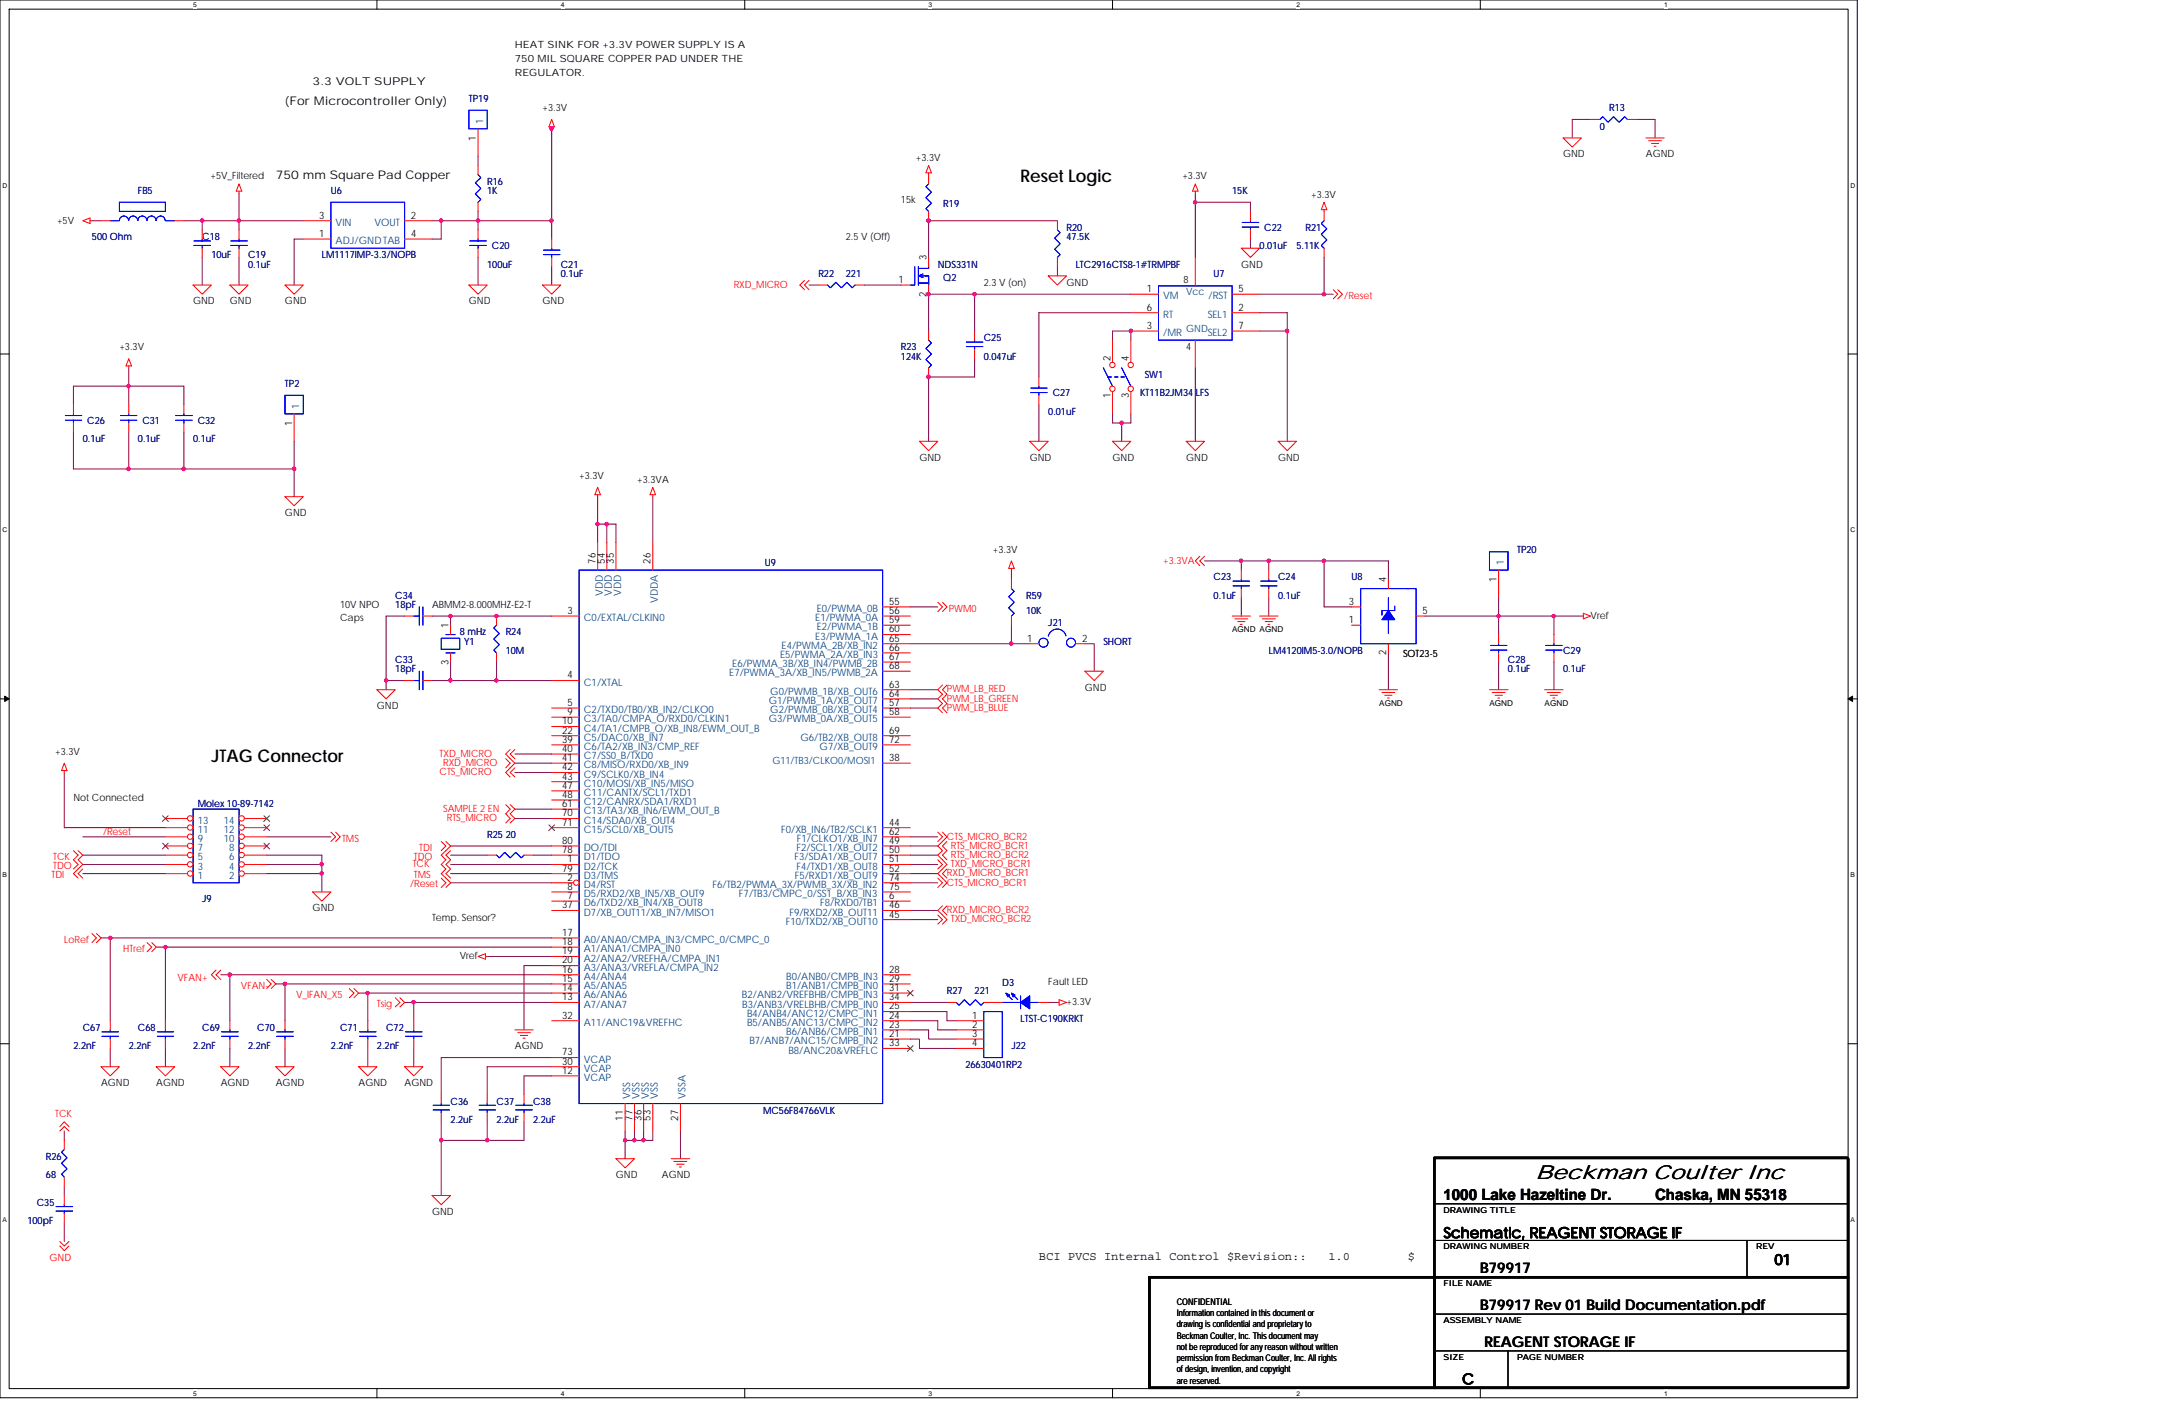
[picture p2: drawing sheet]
<svg xmlns="http://www.w3.org/2000/svg" width="432mm" height="279mm" viewBox="0 0 432 279" stroke-linecap="round" stroke-linejoin="round" font-family="sans-serif">
<defs><g id="words">
<text font-size="4.1" x="305.4" y="234.4">Beckman Coulter Inc</text>
<g font-size="3.5">
<text x="203" y="36.3">Reset Logic</text>
<text x="42" y="151.5">JTAG Connector</text>
</g>
<g font-size="3.1">
<text x="287.1" y="238.6">1000 Lake Hazeltine Dr.</text>
<text x="329.2" y="238.6">Chaska, MN 55318</text>
</g>
<g font-size="2.9">
<text x="287.1" y="246.2">Schematic, REAGENT STORAGE IF</text>
<text x="352.9" y="251.5">01</text>
<text x="294.4" y="253.2">B79917</text>
<text x="294.4" y="260.6">B79917 Rev 01 Build Documentation.pdf</text>
<text x="295.3" y="267.8">REAGENT STORAGE IF</text>
<text x="290.8" y="275.3">C</text>
</g>
<g font-size="2.4">
<text x="56.7" y="20.9">(For Microcontroller Only)</text>
<text x="54.9" y="35.5">750 mm Square Pad Copper</text>
<text x="206.6" y="250.6">BCI PVCS Internal Control $Revision::</text>
<text x="264.2" y="250.6">1.0</text>
<text x="280" y="250.6">$</text>
</g>
<text font-size="2.2" x="62.2" y="17">3.3 VOLT SUPPLY</text>
<g font-size="2">
<text x="102.4" y="9.5">HEAT SINK FOR +3.3V POWER SUPPLY IS A</text>
<text x="102.4" y="12.4">750 MIL SQUARE COPPER PAD UNDER THE</text>
<text x="102.4" y="15.2">REGULATOR.</text>
<text x="107.9" y="22.1">+3.3V</text>
<text x="94.7" y="27.9" transform="rotate(-90 94.7 27.9)">1</text>
<text x="41.9" y="35.7">+5V_Filtered</text>
<text x="182.2" y="32">+3.3V</text>
<text x="235.2" y="35.7">+3.3V</text>
<text x="310.9" y="31.3">GND</text>
<text x="327.4" y="31.3">AGND</text>
<text x="179.2" y="40.4">15k</text>
<text x="260.8" y="39.3">+3.3V</text>
<text x="11.3" y="44.4">+5V</text>
<text x="63.5" y="47.1">1</text>
<text x="63.5" y="43.5">3</text>
<text x="81.7" y="43.5">2</text>
<text x="81.7" y="47.1">4</text>
<text x="168.2" y="47.8">2.5 V (Off)</text>
<text x="184.3" y="51.8" transform="rotate(-90 184.3 51.8)">3</text>
<text x="246.9" y="53.2">GND</text>
<text x="178.7" y="56.3">1</text>
<text x="184.3" y="59" transform="rotate(-90 184.3 59)">2</text>
<text x="195.7" y="56.9">2.3 V (on)</text>
<text x="212.1" y="56.9">GND</text>
<text x="228.1" y="58.1">1</text>
<text x="235.4" y="56.3">8</text>
<text x="246.3" y="58.1">5</text>
<text x="38.4" y="60.5">GND</text>
<text x="45.7" y="60.5">GND</text>
<text x="56.7" y="60.5">GND</text>
<text x="93.3" y="60.5">GND</text>
<text x="107.9" y="60.5">GND</text>
<text x="228.1" y="65.4">3</text>
<text x="228.1" y="61.8">6</text>
<text x="246.3" y="65.4">7</text>
<text x="246.3" y="61.8">2</text>
<text x="23.7" y="69.7">+3.3V</text>
<text x="220.9" y="71.9" transform="rotate(-90 220.9 71.9)">2</text>
<text x="224.5" y="71.9" transform="rotate(-90 224.5 71.9)">4</text>
<text x="235.9" y="69.7">4</text>
<text x="220.9" y="79.1" transform="rotate(-90 220.9 79.1)">1</text>
<text x="224.5" y="79.1" transform="rotate(-90 224.5 79.1)">3</text>
<text x="58.1" y="84.6" transform="rotate(-90 58.1 84.6)">1</text>
<text x="115.2" y="95.3">+3.3V</text>
<text x="182.9" y="91.7">GND</text>
<text x="204.8" y="91.7">GND</text>
<text x="221.3" y="91.7">GND</text>
<text x="235.9" y="91.7">GND</text>
<text x="254.2" y="91.7">GND</text>
<text x="126.7" y="96">+3.3VA</text>
<text x="56.7" y="102.6">GND</text>
<text x="118.4" y="112.1" transform="rotate(-90 118.4 112.1)">76</text>
<text x="120.3" y="112.1" transform="rotate(-90 120.3 112.1)">54</text>
<text x="122.1" y="112.1" transform="rotate(-90 122.1 112.1)">35</text>
<text x="129.4" y="112.1" transform="rotate(-90 129.4 112.1)">26</text>
<text x="197.5" y="109.9">+3.3V</text>
<text x="275.7" y="115.8" transform="rotate(-90 275.7 115.8)">4</text>
<text x="297.6" y="115.7" transform="rotate(-90 297.6 115.7)">1</text>
<text x="67.6" y="120.9">10V NPO</text>
<text x="67.6" y="123.4">Caps</text>
<text x="85.9" y="120.9">ABMM2-8.000MHZ-E2-T</text>
<text x="89.2" y="124.9" transform="rotate(-90 89.2 124.9)">1</text>
<text x="112.9" y="122.1">3</text>
<text x="176.8" y="123.9">59</text>
<text x="176.8" y="120.3">55</text>
<text x="176.8" y="125.8">60</text>
<text x="176.8" y="122.1">56</text>
<text x="268.3" y="123.9">1</text>
<text x="268.3" y="120.3">3</text>
<text x="282.9" y="122.1">5</text>
<text x="316.4" y="123.1">Vref</text>
<text x="176.8" y="131.2">67</text>
<text x="176.8" y="127.6">65</text>
<text x="176.8" y="129.4">66</text>
<text x="204.3" y="127.6">1</text>
<text x="215.2" y="127.6">2</text>
<text x="275.7" y="130.3" transform="rotate(-90 275.7 130.3)">2</text>
<text x="279.1" y="130.6">SOT23-5</text>
<text x="89.2" y="132.2" transform="rotate(-90 89.2 132.2)">3</text>
<text x="112.9" y="134.9">4</text>
<text x="176.8" y="136.7">63</text>
<text x="176.8" y="133.1">68</text>
<text x="215.8" y="137.4">GND</text>
<text x="75" y="141">GND</text>
<text x="112.9" y="142.2">9</text>
<text x="112.9" y="140.4">5</text>
<text x="176.8" y="142.2">58</text>
<text x="176.8" y="138.6">64</text>
<text x="176.8" y="140.4">57</text>
<text x="111.8" y="149.5">40</text>
<text x="111.8" y="144.1">10</text>
<text x="111.8" y="145.9">22</text>
<text x="111.8" y="147.7">39</text>
<text x="176.8" y="145.9">69</text>
<text x="176.8" y="147.7">72</text>
<text x="11" y="150.2">+3.3V</text>
<text x="111.8" y="151.3">41</text>
<text x="111.8" y="153.2">42</text>
<text x="111.8" y="155">43</text>
<text x="176.8" y="151.3">38</text>
<text x="14.6" y="159.3">Not Connected</text>
<text x="111.8" y="156.8">47</text>
<text x="111.8" y="158.7">48</text>
<text x="111.8" y="160.5">61</text>
<text x="111.8" y="167.8">80</text>
<text x="111.8" y="162.3">70</text>
<text x="111.8" y="164.2">71</text>
<text x="176.8" y="164.2">44</text>
<text x="176.8" y="166">62</text>
<text x="176.8" y="167.8">49</text>
<text x="111.8" y="169.6">78</text>
<text x="111.8" y="173.3">79</text>
<text x="112.9" y="171.5">1</text>
<text x="176.8" y="173.3">52</text>
<text x="176.8" y="169.6">50</text>
<text x="176.8" y="171.5">51</text>
<text x="112.9" y="175.1">2</text>
<text x="112.9" y="178.8">7</text>
<text x="112.9" y="177">8</text>
<text x="176.8" y="177">75</text>
<text x="176.8" y="175.1">74</text>
<text x="176.8" y="178.8">6</text>
<text x="62.2" y="181.2">GND</text>
<text x="85.9" y="183.1">Temp. Sensor?</text>
<text x="111.8" y="180.6">37</text>
<text x="176.8" y="182.5">45</text>
<text x="176.8" y="180.6">46</text>
<text x="91.4" y="190.8">Vref</text>
<text x="111.8" y="186.1">17</text>
<text x="111.8" y="187.9">18</text>
<text x="111.8" y="189.8">19</text>
<text x="111.8" y="191.6">20</text>
<text x="111.8" y="193.4">16</text>
<text x="111.8" y="197.1">14</text>
<text x="111.8" y="195.2">15</text>
<text x="176.8" y="195.2">29</text>
<text x="176.8" y="193.4">28</text>
<text x="176.8" y="197.1">31</text>
<text x="208.5" y="195.9">Fault LED</text>
<text x="111.8" y="198.9">13</text>
<text x="111.8" y="202.6">32</text>
<text x="176.8" y="202.6">24</text>
<text x="176.8" y="200.7">25</text>
<text x="176.8" y="198.9">34</text>
<text x="193.3" y="202.6">1</text>
<text x="212.1" y="199.9">+3.3V</text>
<text x="102.4" y="208.7">AGND</text>
<text x="111.8" y="209.9">73</text>
<text x="176.8" y="206.2">21</text>
<text x="176.8" y="204.4">23</text>
<text x="176.8" y="208.1">33</text>
<text x="193.3" y="204.4">2</text>
<text x="193.3" y="206.2">3</text>
<text x="193.3" y="208.1">4</text>
<text x="20.1" y="216">AGND</text>
<text x="31.1" y="216">AGND</text>
<text x="43.9" y="216">AGND</text>
<text x="54.9" y="216">AGND</text>
<text x="71.3" y="216">AGND</text>
<text x="80.5" y="216">AGND</text>
<text x="111.8" y="211.7">30</text>
<text x="111.8" y="213.5">12</text>
<text x="123.9" y="222.8" transform="rotate(-90 123.9 222.8)">11</text>
<text x="125.8" y="222.8" transform="rotate(-90 125.8 222.8)">77</text>
<text x="127.6" y="222.8" transform="rotate(-90 127.6 222.8)">36</text>
<text x="129.4" y="222.8" transform="rotate(-90 129.4 222.8)">53</text>
<text x="134.9" y="222.8" transform="rotate(-90 134.9 222.8)">27</text>
<text x="122.5" y="234.3">GND</text>
<text x="131.7" y="234.3">AGND</text>
<text x="85.9" y="241.6">GND</text>
</g>
<g font-size="2" fill="#000080">
<text x="93.3" y="20.3">TP19</text>
<text x="320" y="22.1">R13</text>
<text x="318.2" y="25.8">0</text>
<text x="27.4" y="38.6">FB5</text>
<text x="65.8" y="38.6">U6</text>
<text x="96.9" y="36.8">R16</text>
<text x="96.9" y="38.6">1K</text>
<text x="187.6" y="41.1">R19</text>
<text x="245.1" y="38.6">15K</text>
<text x="18.3" y="47.8">500 Ohm</text>
<text x="40.2" y="47.8">C18</text>
<text x="212.1" y="45.9">R20</text>
<text x="212.1" y="47.8">47.5K</text>
<text x="251.5" y="45.9">C22</text>
<text x="259.7" y="45.9">R21</text>
<text x="42" y="51.4">10uF</text>
<text x="49.4" y="51.4">C19</text>
<text x="49.4" y="53.2">0.1uF</text>
<text x="64" y="51.4">LM1117IMP-3.3/NOPB</text>
<text x="96.9" y="53.2">100uF</text>
<text x="97.8" y="49.6">C20</text>
<text x="111.5" y="53.2">C21</text>
<text x="186.5" y="53.2">NDS331N</text>
<text x="214" y="53.2">LTC2916CTS8-1#TRMPBF</text>
<text x="250.5" y="49.6">0.01uF</text>
<text x="257.9" y="49.6">5.11K</text>
<text x="111.5" y="55.1">0.1uF</text>
<text x="162.8" y="55.1">R22</text>
<text x="168.2" y="55.1">221</text>
<text x="187.6" y="55.8">Q2</text>
<text x="241.4" y="55.1">U7</text>
<text x="179.2" y="69.7">R23</text>
<text x="179.2" y="71.5">124K</text>
<text x="195.7" y="67.9">C25</text>
<text x="195.7" y="71.5">0.047uF</text>
<text x="56.7" y="77">TP2</text>
<text x="227.7" y="75.2">SW1</text>
<text x="208.5" y="82.5">0.01uF</text>
<text x="209.4" y="78.8">C27</text>
<text x="226.8" y="78.8">KT11B2JM34 LFS</text>
<text x="16.5" y="88">0.1uF</text>
<text x="17.4" y="84.3">C26</text>
<text x="27.4" y="88">0.1uF</text>
<text x="28.3" y="84.3">C31</text>
<text x="38.4" y="88">0.1uF</text>
<text x="39.3" y="84.3">C32</text>
<text x="152.1" y="112.5">U9</text>
<text x="301.8" y="109.9">TP20</text>
<text x="78.6" y="119.1">C34</text>
<text x="204.1" y="119.1">R59</text>
<text x="241.4" y="115.4">C23</text>
<text x="241.4" y="119.1">0.1uF</text>
<text x="254.2" y="115.4">C24</text>
<text x="254.2" y="119.1">0.1uF</text>
<text x="268.8" y="115.4">U8</text>
<text x="78.6" y="120.9">18pF</text>
<text x="204.1" y="122">10K</text>
<text x="208.5" y="124.5">J21</text>
<text x="78.6" y="131.9">C33</text>
<text x="91.4" y="126.4">8 mHz</text>
<text x="92.3" y="128.2">Y1</text>
<text x="100.6" y="126.4">R24</text>
<text x="100.6" y="130">10M</text>
<text x="219.5" y="128.2">SHORT</text>
<text x="252.3" y="130">LM4120IM5-3.0/NOPB</text>
<text x="299.9" y="131.9">C28</text>
<text x="310.9" y="130">C29</text>
<text x="78.6" y="133.7">18pF</text>
<text x="299.9" y="133.7">0.1uF</text>
<text x="310.9" y="133.7">0.1uF</text>
<text x="39.3" y="160.6">Molex 10-89-7142</text>
<text x="96.9" y="166.6">R25 20</text>
<text x="40.2" y="179.4">J9</text>
<text x="188.3" y="197.7">R27</text>
<text x="193.8" y="197.7">221</text>
<text x="199.3" y="196">D3</text>
<text x="203" y="203.2">LTST-C190KRKT</text>
<text x="14.6" y="208.7">2.2nF</text>
<text x="16.5" y="205">C67</text>
<text x="25.6" y="208.7">2.2nF</text>
<text x="27.4" y="205">C68</text>
<text x="38.4" y="208.7">2.2nF</text>
<text x="40.2" y="205">C69</text>
<text x="49.4" y="208.7">2.2nF</text>
<text x="51.2" y="205">C70</text>
<text x="65.8" y="208.7">2.2nF</text>
<text x="67.6" y="205">C71</text>
<text x="75" y="208.7">2.2nF</text>
<text x="76.8" y="205">C72</text>
<text x="201.2" y="208.7">J22</text>
<text x="192" y="212.3">26630401RP2</text>
<text x="89.6" y="219.7">C36</text>
<text x="98.8" y="219.7">C37</text>
<text x="106" y="219.7">C38</text>
<text x="151.8" y="221.5">MC56F84766VLK</text>
<text x="89.6" y="223.3">2.2uF</text>
<text x="98.8" y="223.3">2.2uF</text>
<text x="106" y="223.3">2.2uF</text>
<text x="9.1" y="230.6">R26</text>
<text x="7.3" y="239.8">C35</text>
<text x="9.1" y="234.3">68</text>
<text x="5.5" y="243.4">100pF</text>
</g>
<g font-size="2" fill="#004080">
<text x="96.1" y="24.7" transform="rotate(-90 96.1 24.7)">1</text>
<text x="66.8" y="44.9">VIN</text>
<text x="74.5" y="44.9">VOUT</text>
<text x="66.8" y="48.6">ADJ/GND TAB</text>
<text x="231.4" y="59.5">VM</text>
<text x="235.9" y="58.7">Vcc</text>
<text x="240.4" y="59.5">/RST</text>
<text x="231.4" y="63.2">RT</text>
<text x="240.2" y="63.2">SEL1</text>
<text x="231.4" y="66.8">/MR</text>
<text x="235.9" y="66">GND</text>
<text x="240.2" y="66.8">SEL2</text>
<text x="59.5" y="81.4" transform="rotate(-90 59.5 81.4)">1</text>
<text x="299.1" y="112.4" transform="rotate(-90 299.1 112.4)">1</text>
<text x="119.9" y="118.5" transform="rotate(-90 119.9 118.5)">VDD</text>
<text x="121.7" y="118.5" transform="rotate(-90 121.7 118.5)">VDD</text>
<text x="123.5" y="118.5" transform="rotate(-90 123.5 118.5)">VDD</text>
<text x="130.9" y="120" transform="rotate(-90 130.9 120)">VDDA</text>
<text x="116.1" y="123.5">C0/EXTAL/CLKIN0</text>
<text x="162.1" y="123.5">E1/PWMA_0A</text>
<text x="162.4" y="125.3">E2/PWMA_1B</text>
<text x="162.4" y="121.7">E0/PWMA_0B</text>
<text x="155.2" y="130.9">E5/PWMA_2A/XB_IN3</text>
<text x="155.4" y="129">E4/PWMA_2B/XB_IN2</text>
<text x="162.1" y="127.2">E3/PWMA_1A</text>
<text x="116.1" y="136.4">C1/XTAL</text>
<text x="145" y="134.5">E7/PWMA_3A/XB_IN5/PWMB_2A</text>
<text x="145.6" y="132.7">E6/PWMA_3B/XB_IN4/PWMB_2B</text>
<text x="116.1" y="143.6">C3/TA0/CMPA_O/RXD0/CLKIN1</text>
<text x="116.1" y="141.8">C2/TXD0/TB0/XB_IN2/CLKO0</text>
<text x="152.9" y="143.6">G3/PWMB_0A/XB_OUT5</text>
<text x="152.9" y="140">G1/PWMB_1A/XB_OUT7</text>
<text x="153.2" y="141.8">G2/PWMB_0B/XB_OUT4</text>
<text x="153.2" y="138.2">G0/PWMB_1B/XB_OUT6</text>
<text x="116.1" y="145.5">C4/TA1/CMPB_O/XB_IN8/EWM_OUT_B</text>
<text x="116.1" y="147.3">C5/DAC0/XB_IN7</text>
<text x="116.1" y="149.1">C6/TA2/XB_IN3/CMP_REF</text>
<text x="159.2" y="147.3">G6/TB2/XB_OUT8</text>
<text x="163" y="149.1">G7/XB_OUT9</text>
<text x="116.1" y="151">C7/SS0_B/TXD0</text>
<text x="116.1" y="152.8">C8/MISO/RXD0/XB_IN9</text>
<text x="116.1" y="154.6">C9/SCLK0/XB_IN4</text>
<text x="153.6" y="152">G11/TB3/CLKO0/MOSI1</text>
<text x="116.1" y="156.5">C10/MOSI/XB_IN5/MISO</text>
<text x="116.1" y="158.3">C11/CANTX/SCL1/TXD1</text>
<text x="116.1" y="160.1">C12/CANRX/SDA1/RXD1</text>
<text x="116.1" y="161.9">C13/TA3/XB_IN6/EWM_OUT_B</text>
<text x="39.3" y="167.4">9</text>
<text x="39.3" y="165.6">11</text>
<text x="39.3" y="163.8">13</text>
<text x="44.5" y="167.4">10</text>
<text x="44.5" y="165.6">12</text>
<text x="44.5" y="163.8">14</text>
<text x="116.1" y="163.8">C14/SDA0/XB_OUT4</text>
<text x="116.1" y="165.6">C15/SCL0/XB_OUT5</text>
<text x="155.4" y="165.6">F0/XB_IN6/TB2/SCLK1</text>
<text x="158.5" y="167.4">F1/CLKO1/XB_IN7</text>
<text x="39.3" y="172.9">3</text>
<text x="39.3" y="171.1">5</text>
<text x="39.3" y="169.2">7</text>
<text x="45.6" y="172.9">4</text>
<text x="45.6" y="171.1">6</text>
<text x="45.6" y="169.2">8</text>
<text x="116.1" y="171.1">D1/TDO</text>
<text x="116.1" y="169.2">DO/TDI</text>
<text x="116.1" y="172.9">D2/TCK</text>
<text x="158" y="171.1">F3/SDA1/XB_OUT7</text>
<text x="158.4" y="169.2">F2/SCL1/XB_OUT2</text>
<text x="158.4" y="172.9">F4/TXD1/XB_OUT8</text>
<text x="39.3" y="174.8">1</text>
<text x="45.6" y="174.8">2</text>
<text x="116.1" y="174.8">D3/TMS</text>
<text x="116.1" y="176.6">D4/RST</text>
<text x="116.1" y="178.4">D5/RXD2/XB_IN5/XB_OUT9</text>
<text x="141.7" y="176.6">F6/TB2/PWMA_3X/PWMB_3X/XB_IN2</text>
<text x="147" y="178.4">F7/TB3/CMPC_0/SS1_B/XB_IN3</text>
<text x="158.1" y="174.8">F5/RXD1/XB_OUT9</text>
<text x="116.1" y="182.1">D7/XB_OUT11/XB_IN7/MISO1</text>
<text x="116.1" y="180.2">D6/TXD2/XB_IN4/XB_OUT8</text>
<text x="156.3" y="183.9">F10/TXD2/XB_OUT10</text>
<text x="157" y="182.1">F9/RXD2/XB_OUT11</text>
<text x="163.2" y="180.2">F8/RXD0/TB1</text>
<text x="116.1" y="187.5">A0/ANA0/CMPA_IN3/CMPC_0/CMPC_0</text>
<text x="116.1" y="189.4">A1/ANA1/CMPA_IN0</text>
<text x="116.1" y="191.2">A2/ANA2/VREFHA/CMPA_IN1</text>
<text x="116.1" y="194.9">A4/ANA4</text>
<text x="116.1" y="196.7">A5/ANA5</text>
<text x="116.1" y="193">A3/ANA3/VREFLA/CMPA_IN2</text>
<text x="156.4" y="196.7">B1/ANB1/CMPB_IN0</text>
<text x="156.4" y="194.9">B0/ANB0/CMPB_IN3</text>
<text x="116.1" y="198.5">A6/ANA6</text>
<text x="116.1" y="200.4">A7/ANA7</text>
<text x="147.6" y="198.5">B2/ANB2/VREFBHB/CMPB_IN3</text>
<text x="147.6" y="200.4">B3/ANB3/VRELBHB/CMPB_IN0</text>
<text x="148.6" y="202.2">B4/ANB4/ANC12/CMPC_IN1</text>
<text x="116.1" y="204">A11/ANC19&amp;VREFHC</text>
<text x="148.6" y="204">B5/ANB5/ANC13/CMPC_IN2</text>
<text x="149.1" y="207.6">B7/ANB7/ANC15/CMPB_IN2</text>
<text x="156.4" y="205.8">B6/ANB6/CMPB_IN1</text>
<text x="156.8" y="209.5">B8/ANC20&amp;VREFLC</text>
<text x="116.1" y="211.3">VCAP</text>
<text x="116.1" y="213.1">VCAP</text>
<text x="116.1" y="215">VCAP</text>
<text x="125.3" y="218.5" transform="rotate(-90 125.3 218.5)">VSS</text>
<text x="127.2" y="218.5" transform="rotate(-90 127.2 218.5)">VSS</text>
<text x="129" y="218.5" transform="rotate(-90 129 218.5)">VSS</text>
<text x="130.9" y="218.5" transform="rotate(-90 130.9 218.5)">VSS</text>
<text x="136.4" y="218.5" transform="rotate(-90 136.4 218.5)">VSSA</text>
</g>
<g font-size="2" fill="#f00">
<text x="145.9" y="57.2">RXD_MICRO</text>
<text x="267.4" y="59.4">/Reset</text>
<text x="231.4" y="112.1">+3.3VA</text>
<text x="188.7" y="121.6">PWM0</text>
<text x="188.3" y="137.7">PWM_LB_RED</text>
<text x="188.3" y="139.5">PWM_LB_GREEN</text>
<text x="188.3" y="141.4">PWM_LB_BLUE</text>
<text x="87.4" y="150.5">TXD_MICRO</text>
<text x="87.4" y="154.2">CTS_MICRO</text>
<text x="88.1" y="152.4">RXD_MICRO</text>
<text x="88.1" y="161.5">SAMPLE 2 EN</text>
<text x="20.5" y="166">/Reset</text>
<text x="68" y="167.3">TMS</text>
<text x="88.9" y="163.3">RTS_MICRO</text>
<text x="188.3" y="167">CTS_MICRO_BCR2</text>
<text x="10.6" y="172.8">TDO</text>
<text x="10.6" y="171">TCK</text>
<text x="82.1" y="172.5">TCK</text>
<text x="82.3" y="171">TDO</text>
<text x="83.4" y="169.2">TDI</text>
<text x="189.1" y="168.8">RTS_MICRO_BCR1</text>
<text x="189.1" y="172.5">TXD_MICRO_BCR1</text>
<text x="189.1" y="170.6">RTS_MICRO_BCR2</text>
<text x="10.2" y="174.7">TDI</text>
<text x="81.6" y="176.5">/Reset</text>
<text x="82.3" y="174.7">TMS</text>
<text x="188.3" y="174.3">RXD_MICRO_BCR1</text>
<text x="188.3" y="176.1">CTS_MICRO_BCR1</text>
<text x="188.3" y="181.6">RXD_MICRO_BCR2</text>
<text x="189.1" y="183.4">TXD_MICRO_BCR2</text>
<text x="12.8" y="187.5">LoRef</text>
<text x="24.5" y="189.3">HTref</text>
<text x="35.3" y="195.2">VFAN+</text>
<text x="47.9" y="196.6">VFAN-</text>
<text x="58.9" y="198.4">V_IFAN_X5</text>
<text x="75" y="200.3">Tsig</text>
<text x="11" y="222.2">TCK</text>
<text x="9.9" y="250.7">GND</text>
</g>
<g font-size="1.8">
<text x="234.1" y="259.5">CONFIDENTIAL</text>
<text x="234.1" y="261.7">Information contained in this document or</text>
<text x="234.1" y="263.9">drawing is confidential and proprietary to</text>
<text x="234.1" y="266.2">Beckman Coulter, Inc. This document may</text>
<text x="234.1" y="268.4">not be reproduced for any reason without written</text>
<text x="234.1" y="270.7">permission from Beckman Coulter, Inc. All rights</text>
<text x="234.1" y="272.9">of design, invention, and copyright</text>
<text x="234.1" y="275.2">are reserved.</text>
</g>
<g font-size="1.6">
<text x="245.1" y="125.8">AGND AGND</text>
<text x="274.3" y="140.4">AGND</text>
<text x="296.2" y="140.4">AGND</text>
<text x="307.2" y="140.4">AGND</text>
<text x="287.1" y="241.2">DRAWING TITLE</text>
<text x="287.1" y="248.5">DRAWING NUMBER</text>
<text x="349.3" y="248.5">REV</text>
<text x="287.1" y="255.8">FILE NAME</text>
<text x="287.1" y="263.1">ASSEMBLY NAME</text>
<text x="287.1" y="270.4">SIZE</text>
<text x="301.8" y="270.4">PAGE NUMBER</text>
</g>
<g font-size="1.3">
<text x="38.4" y="1.4">5</text>
<text x="111.5" y="1.4">4</text>
<text x="184.7" y="1.4">3</text>
<text x="257.9" y="1.4">2</text>
<text x="331" y="1.4">1</text>
<text x=".5" y="37.3">D</text>
<text x="368" y="37.3">D</text>
<text x=".5" y="105.9">C</text>
<text x="368" y="105.9">C</text>
<text x=".5" y="174.5">B</text>
<text x="368" y="174.5">B</text>
<text x=".5" y="243">A</text>
<text x="368" y="243">A</text>
<text x="38.4" y="277.5">5</text>
<text x="111.5" y="277.5">4</text>
<text x="184.7" y="277.5">3</text>
<text x="257.9" y="277.5">2</text>
<text x="331" y="277.5">1</text>
</g>
</g></defs>
<path d="M0 0h369.4v278h-369.4zM1.8 1.8h365.8v274.3h-365.8z" fill="none" stroke="#000" stroke-width=".2"/>
<g fill="#fff">
<path d="M38.4 .2h.7v1.5h-.7z"/>
<path d="M38.4 276.4h.7v1.4h-.7z"/>
</g>
<path d="M75 0v1.8M75 276.1v1.9" fill="none" stroke="#000" stroke-width=".2"/>
<g fill="#fff">
<path d="M111.5 .2h.8v1.5h-.8z"/>
<path d="M111.5 276.4h.8v1.4h-.8z"/>
</g>
<path d="M148.1 0v1.8M148.1 276.1v1.9" fill="none" stroke="#000" stroke-width=".2"/>
<g fill="#fff">
<path d="M184.7 .2h.7v1.5h-.7z"/>
<path d="M184.7 276.4h.7v1.4h-.7z"/>
</g>
<path d="M221.3 0v1.8M221.3 276.1v1.9" fill="none" stroke="#000" stroke-width=".2"/>
<g fill="#fff">
<path d="M257.9 .2h.7v1.5h-.7z"/>
<path d="M257.9 276.4h.7v1.4h-.7z"/>
</g>
<path d="M294.4 0v1.8M294.4 276.1v1.9" fill="none" stroke="#000" stroke-width=".2"/>
<g fill="#fff">
<path d="M331 .2h.7v1.5h-.7z"/>
<path d="M331 276.4h.7v1.4h-.7z"/>
<path d="M.5 36.1h.9v1.5h-.9z"/>
<path d="M368 36.1h1v1.5h-1z"/>
<path d="M.5 104.7h.9v1.5h-.9z"/>
<path d="M368 104.7h1v1.5h-1z"/>
</g>
<path d="M0 70.4h1.8M367.6 70.4h1.8" fill="none" stroke="#000" stroke-width=".2"/>
<g fill="#fff">
<path d="M.5 173.3h.8v1.5h-.8z"/>
<path d="M368 173.3h.9v1.5h-.9z"/>
</g>
<path d="M0 139h1.8M367.6 139h1.8" fill="none" stroke="#000" stroke-width=".2"/>
<path d="M.9 138.4l.9 .6-.9 .5zM367.6 139l.9-.6v1.1z" fill="#000" stroke="#000" stroke-width=".2"/>
<g fill="#fff">
<path d="M.5 241.9h.8v1.4h-.8z"/>
<path d="M368 241.9h.9v1.4h-.9z"/>
</g>
<path d="M0 207.6h1.8M367.6 207.6h1.8M285.3 239.4h82.3M285.3 246.7h82.3M347.5 246.7v7.3M285.3 261.3h82.3M285.3 268.6h82.3M299.9 268.6v7.4" fill="none" stroke="#000" stroke-width=".2"/>
<g fill="none" stroke="#800040" stroke-width=".2">
<path d="M47.5 38.4v5.5M95.1 31.1v1.8M109.7 25.6v18.3M237.7 38.4v1.8M316.4 23.7h-3.7v3.7M325.5 23.7h3.7v3.7M18.3 43.9h1.8M36.6 43.9h3.6M40.2 43.9v1.8M40.2 43.9h7.3M40.2 51.2v5.5M47.5 43.9v1.8"/>
<path d="M47.5 51.2v5.5M47.5 43.9h12.8M60.3 47.5h-1.8v9.2M85.9 43.9h1.9M87.8 43.9h21.9M87.8 43.9v3.6h-1.9M95.1 51.2v5.5M95.1 42v3.7M109.7 53v3.7M109.7 43.9v3.6M160.9 56.7h1.9M171.9 56.7h7.3"/>
<path d="M193.8 58.5h-9.1v7.3M193.8 58.5v7.3M193.8 58.5h31.1M210.3 43.9h-25.6v7.3M210.3 53v1.9M237.7 40.2v11M237.7 40.2h11v1.8M248.7 47.5v1.9M250.5 58.5h12.9M263.4 51.2v7.3M263.4 58.5h1.8M25.6 76.8v3.7"/>
<path d="M25.6 76.8h-11v3.7M25.6 73.2v3.6M25.6 76.8h11v3.7M193.8 71.3v3.7h-9.1v12.8M221.3 67.6v-1.8h3.6v1.8M224.9 62.2h-18.3v12.8M237.7 73.2v14.6M250.5 62.2h5.5v3.6M250.5 65.8h5.5M256 65.8v22M14.6 85.9v7.4h11M25.6 85.9v7.4h11"/>
<path d="M36.6 93.3h21.9M36.6 85.9v7.4M58.5 87.8v5.5M58.5 93.3v5.5M118.9 98.8v5.4M129.8 98.8v9.1M206.6 80.5v7.3M221.3 82.3v1.8h1.8M223.1 84.1v3.7M224.9 82.3v1.8h-1.8M118.9 104.2h1.8M118.9 104.2v3.7"/>
<path d="M120.7 104.2v3.7M120.7 104.2h1.8v3.7M201.2 113.4v1.8M239.6 111.5h7.3M246.9 111.5h5.4M246.9 111.5v1.9M246.9 118.9v3.6M252.3 111.5v1.9M252.3 118.9v3.6M252.3 111.5h11.1M263.4 111.5h12.7v3.7M263.4 111.5v9.2h5.4"/>
<path d="M298.1 118.9v3.6M76.8 135.3v1.9M76.8 135.3h3.7M80.5 122.5h-3.7v12.8M85.9 135.3h3.7M85.9 122.5h3.7M89.6 122.5h20.1M89.6 135.3h9.2M89.6 131.7v3.6M89.6 122.5v1.8M98.8 131.7v3.6M98.8 135.3h10.9"/>
<path d="M181.1 120.7h5.4M181.1 137.2h5.4M181.1 139h5.4M201.2 124.3v3.7h-20.1M201.2 128h3.6M215.8 128h1.8v5.5M276.1 129.8v7.4M283.5 122.5h14.6M298.1 131.7v5.5M298.1 122.5h11M298.1 122.5v3.7M309.1 122.5h5.4"/>
<path d="M309.1 122.5v3.7M309.1 131.7v5.5M12.8 153.6v11h20.1M102.4 153.6h7.3M102.4 149.9h7.3M102.4 151.8h7.3M181.1 140.8h5.4M16.5 171.9h16.4M16.5 173.7h16.4M16.5 170.1h16.4M16.5 166.4h16.4M53 170.1h11v3.6"/>
<path d="M53 171.9h11M53 173.7h11M53 166.4h12.8M64 173.7v3.7M89.6 170.1h7.3M89.6 175.6h20.1M89.6 171.9h20.1M89.6 173.7h20.1M89.6 168.2h20.1M102.4 162.8h7.3M102.4 160.9h7.3M106 170.1h3.7"/>
<path d="M181.1 175.6h5.4M181.1 166.4h5.4M181.1 168.2h5.4M181.1 170.1h5.4M181.1 171.9h5.4M181.1 173.7h5.4M20.1 186.5h1.8v16.5M21.9 186.5h87.8M31.1 188.3h1.8v14.7M32.9 188.3h76.8M43.9 193.8h1.8v9.2M45.7 193.8h64"/>
<path d="M54.9 195.7h1.8v7.3M56.7 195.7h53M71.3 197.5h1.9v5.5M73.2 197.5h36.5M80.5 199.3h1.8v3.7M82.3 199.3h27.4M96.9 190.2h12.8M109.7 192h-5.5v12.8M181.1 181.1h5.4M181.1 182.9h5.4M181.1 199.3h7.2M208.5 199.3h1.8"/>
<path d="M21.9 208.5v3.6M32.9 208.5v3.6M45.7 208.5v3.6M56.7 208.5v3.6M73.2 208.5v3.6M82.3 208.5v3.6M109.7 210.3h-21.9v7.3M109.7 214h-5.5v3.6M109.7 212.1h-12.8v5.5M181.1 201.2h7.2v1.8h1.9M181.1 203h5.4v1.8h3.7M181.1 204.8h3.6v1.8h5.5"/>
<path d="M181.1 206.6h1.8v1.9h7.3M12.8 224.9v1.9M12.8 235.9v1.8M87.8 226.8h9.1M87.8 223.1v3.7M87.8 226.8v10.9M96.9 223.1v3.7M104.2 223.1v3.7h-7.3M124.3 226.8h1.9M124.3 224.9v1.9M124.3 226.8v3.6M126.2 226.8h1.8"/>
<path d="M126.2 224.9v1.9M128 224.9v1.9M129.8 224.9v1.9h-1.8M135.3 224.9v5.5M12.8 243.2v3.7"/>
</g>
<g fill="#f0f" stroke="#f0f" stroke-width=".2">
<circle cx="109.7" cy="43.9" r=".34"/>
<circle cx="95.1" cy="43.9" r=".34"/>
<circle cx="309" cy="122.5" r=".34"/>
<circle cx="47.5" cy="43.9" r=".36"/>
<circle cx="40.2" cy="43.9" r=".34"/>
<circle cx="87.8" cy="43.9" r=".34"/>
<circle cx="246.8" cy="111.5" r=".35"/>
<circle cx="298.1" cy="122.5" r=".34"/>
<circle cx="263.3" cy="111.5" r=".35"/>
<circle cx="252.3" cy="111.5" r=".35"/>
<circle cx="109.7" cy="25.6" r=".34"/>
<circle cx="124.3" cy="226.7" r=".34"/>
<circle cx="120.7" cy="104.2" r=".36"/>
<circle cx="126.1" cy="226.7" r=".34"/>
<circle cx="128" cy="226.7" r=".34"/>
<circle cx="118.8" cy="104.2" r=".34"/>
<circle cx="76.8" cy="135.3" r=".34"/>
<circle cx="89.6" cy="122.5" r=".34"/>
<circle cx="98.7" cy="135.3" r=".34"/>
<circle cx="89.6" cy="135.3" r=".34"/>
<circle cx="98.7" cy="122.5" r=".34"/>
<circle cx="96.9" cy="226.7" r=".34"/>
<circle cx="87.8" cy="226.7" r=".34"/>
<circle cx="64" cy="171.9" r=".34"/>
<circle cx="64" cy="173.7" r=".34"/>
<circle cx="21.9" cy="186.5" r=".34"/>
<circle cx="32.9" cy="188.3" r=".34"/>
<circle cx="45.7" cy="193.8" r=".35"/>
<circle cx="56.7" cy="195.7" r=".36"/>
<circle cx="73.1" cy="197.5" r=".34"/>
<circle cx="82.2" cy="199.3" r=".34"/>
<circle cx="256" cy="65.8" r=".35"/>
<circle cx="193.8" cy="58.5" r=".36"/>
<circle cx="184.7" cy="43.9" r=".36"/>
<circle cx="224.9" cy="65.8" r=".35"/>
<circle cx="223.1" cy="84.1" r=".35"/>
<circle cx="184.7" cy="58.5" r=".36"/>
<circle cx="237.7" cy="40.2" r=".34"/>
<circle cx="263.3" cy="58.5" r=".34"/>
<circle cx="184.7" cy="74.9" r=".37"/>
<circle cx="25.6" cy="93.2" r=".35"/>
<circle cx="58.5" cy="93.2" r=".35"/>
<circle cx="36.5" cy="93.2" r=".35"/>
<circle cx="25.6" cy="76.8" r=".34"/>
<circle cx="201.1" cy="128" r=".34"/>
</g>
<g fill="none" stroke="#f00" stroke-width=".2">
<path d="M47.5 36.6l.6 1.4h-1.1zM47.5 38v.4M95.1 32.9v1.9M109.7 23.7l.6 1.5h-1.1zM109.7 25.2v.4M184.7 32.9l.6 1.5h-1.2zM184.7 34.4v.4M237.7 38v.4M237.7 36.6l.6 1.4h-1.1zM310.9 27.4h3.6l-1.8 1.9zM327.4 27.4h3.6M327.9 28h2.6"/>
<path d="M328.5 28.5h1.4M329 29.1h.4M16.5 43.9l1.4-.6v1.1zM17.9 43.9h.4M38.4 56.7h3.6l-1.8 1.8zM40.2 45.7v1.8M40.2 49.4v1.8M45.7 56.7h3.7l-1.9 1.8zM47.5 45.7v1.8M47.5 49.4v1.8M56.7 56.7h3.6l-1.8 1.8zM93.3 56.7h3.6l-1.8 1.8z"/>
<path d="M95.1 40.2v1.8M107.9 56.7h3.6l-1.8 1.8zM160 55.8l-.9 .9 .9 .9M160.9 55.8l-.9 .9 .9 .9M179.2 56.7h1.9M184.7 51.2v1.8M184.7 56.7v1.8M208.5 54.9h3.6l-1.8 1.8zM210.3 43.9v1.8M210.3 51.2v1.8M246.9 49.4h3.6l-1.8 1.8zM263.4 41.7v.3"/>
<path d="M263.4 40.2l.5 1.5h-1.1zM265.2 57.6l.9 .9-.9 .9M266.1 57.6l.9 .9-.9 .9M25.6 71.3l.6 1.5h-1.1zM25.6 72.8v.4M206.6 75v1.8M206.6 78.6v1.9M14.6 80.5v1.8M14.6 84.1v1.8M25.6 80.5v1.8M25.6 84.1v1.8M36.6 80.5v1.8"/>
<path d="M36.6 84.1v1.8M56.7 98.8h3.6l-1.8 1.8zM118.9 96.9l.5 1.5h-1.1zM118.9 98.4v.4M129.8 96.9l.6 1.5h-1.1zM129.8 98.4v.4M182.9 87.8h3.6l-1.8 1.8zM204.8 87.8h3.7l-1.9 1.8zM221.3 87.8h3.6l-1.8 1.8zM235.9 87.8h3.7l-1.9 1.8zM254.2 87.8h3.7l-1.9 1.8zM118.9 107.9v5.5"/>
<path d="M120.7 107.9v5.5M122.5 107.9v5.5M129.8 107.9v5.5M186.5 119.8l1 .9-1 .9M187.5 119.8l.8 .9-.8 .9M201.2 111.5l.5 1.5h-1.1zM201.2 113v.4M238.6 110.6l-.9 .9 .9 1M239.6 110.6l-1 .9 1 1M246.9 113.4v1.8M246.9 117.1v1.8M276.1 115.2v1.9"/>
<path d="M298.1 113.4v5.5M75 137.2h3.6l-1.8 1.8zM80.5 135.3h1.8M84.1 135.3h1.8M89.6 129.8v1.9M89.6 124.3v1.9M98.8 129.8v1.9M98.8 122.5v1.8M109.7 135.3h5.5M109.7 122.5h5.5M175.6 126.2h5.5M175.6 124.3h5.5"/>
<path d="M175.6 122.5h5.5M175.6 120.7h5.5M175.6 128h5.5M175.6 129.8h5.5M175.6 131.7h5.5M175.6 133.5h5.5M187.5 136.2l-1 1 1 .8-1 1 1 .9-1 .9 1 .9M188.3 136.2l-.8 1 .8 .8-.8 1 .8 .9-.8 .9 .8 .9M204.8 128h1.8M214 128h1.8M215.8 133.5h3.7l-1.9 1.8zM245.1 122.5h3.6"/>
<path d="M245.6 123.1h2.6M246.2 123.6h1.4M246.7 124.2h.4M250.5 122.5h3.7M251.1 123.1h2.6M251.6 123.6h1.5M252.2 124.2h.4M268.8 124.3h1.8M268.8 120.7h1.8M274.3 137.2h3.7M274.9 137.7h2.5M275.4 138.3h1.5"/>
<path d="M276 138.8h.3M276.1 128v1.8M281.6 122.5h1.9M296.2 137.2h3.7M296.8 137.7h2.6M297.3 138.3h1.5M297.9 138.8h.4M298.1 126.2v1.8M298.1 129.8v1.9M307.2 137.2h3.7M307.8 137.7h2.5M308.3 138.3h1.5"/>
<path d="M308.9 138.8h.3M314.5 122.5h.4M314.9 122l1.5 .5-1.5 .6zM12.8 151.8l.5 1.4h-1.1zM12.8 153.2v.4M100.6 150.9l.9 .9-.9 .9M101.5 149.1l-.9 .8 1.8 1.9-1.8 1.8 .9 .9M102.4 149.1l-.9 .8 .9 1M102.4 152.7l-.9 .9 .9 .9M109.7 142.6h5.5M109.7 149.9h5.5M109.7 151.8h5.5"/>
<path d="M109.7 153.6h5.5M109.7 155.4h5.5M109.7 144.5h5.5M109.7 140.8h5.5M109.7 146.3h5.5M109.7 148.1h5.5M14.6 169.2l.9 .9-.9 .9 .9 .9-.9 .9M15.5 169.2l1 .9-1 .9 1 .9-1.9 1.8 .9 .9M16.5 172.8l-1 .9 1 .9M62.2 177.4h3.6l-1.8 1.8zM65.8 165.5l1 .9-1 .9M66.8 165.5l.8 .9-.8 .9"/>
<path d="M87.8 174.6l.9 1-.9 .9M87.8 167.3l.9 .9-.9 1M88.7 167.3l.9 .9-1.8 1.9 .9 .9-.9 .9 .9 .9-.9 .9 1.8 1.9-.9 .9M89.6 169.2l-.9 .9 .9 .9-.9 .9 .9 .9-.9 .9 .9 .9M96.9 170.1h1.9M100.6 160l.9 .9-.9 .9 .9 1-.9 .9M101.5 160l.9 .9-.9 .9 .9 1-.9 .9M104.2 170.1h1.8M109.7 170.1h5.5M109.7 168.2h5.5M109.7 173.7h5.5M175.6 170.1h5.5"/>
<path d="M175.6 173.7h5.5M175.6 168.2h5.5M175.6 166.4h5.5M175.6 175.6h5.5M175.6 177.4h5.5M175.6 179.2h5.5M175.6 164.6h5.5M186.5 174.6l1 1-1 .9M186.5 171l1 .9-1 .9M186.5 165.5l1 .9-1 .9M187.5 165.5l.8 .9-1.8 1.8 1 1-1 .9 1.8 1.8-1.8 1.8 1.8 1.9-.8 .9M188.3 172.8l-.8 .9 .8 .9"/>
<path d="M188.3 167.3l-.8 .9 .8 1-.8 .9 .8 .9M18.3 185.6l.9 .9-.9 1M19.2 185.6l.9 .9-.9 1M29.3 187.5l.9 .8-.9 1M30.2 187.5l.9 .8-.9 1M43 192.9l-1 .9 1 1M43.9 192.9l-.9 .9 .9 1M53 194.8l.9 .9-.9 .9M53.9 194.8l1 .9-1 .9M69.5 196.6l.9 .9-.9 .9M70.4 196.6l.9 .9-.9 .9M78.6 198.4l.9 .9-.9 .9"/>
<path d="M79.5 198.4l1 .9-1 .9M95.1 190.2l1.5-.5v1.1zM96.6 190.2h.3M109.7 186.5h5.5M109.7 188.3h5.5M109.7 190.2h5.5M109.7 193.8h5.5M109.7 197.5h5.5M109.7 195.7h5.5M186.5 181.9l1 1-1 .9M187.5 180.1l-1 1 1.8 1.8-.8 .9M188.3 180.1l-.8 1 .8 .8"/>
<path d="M197.5 199.3h1.8M206.6 199.3h1.9M210.3 199.3h.4M210.7 198.8l1.4 .5-1.4 .6zM20.1 212.1h3.6l-1.8 1.9zM21.9 203v1.8M21.9 206.6v1.9M31.1 212.1h3.7l-1.9 1.9zM43.9 212.1h3.6l-1.8 1.9zM54.9 212.1h3.6l-1.8 1.9zM56.7 203v1.8M56.7 206.6v1.9"/>
<path d="M71.3 212.1h3.7l-1.8 1.9zM73.2 203v1.8M73.2 206.6v1.9M80.5 212.1h3.6l-1.8 1.9zM82.3 203v1.8M82.3 206.6v1.9M102.4 204.8h3.6M103 205.4h2.5M103.5 205.9h1.4M104.1 206.5h.3M109.7 210.3h5.5M109.7 212.1h5.5"/>
<path d="M126.2 219.5v5.4M128 219.5v5.4M129.8 219.5v5.4M135.3 219.5v5.4M175.6 206.6h5.5M175.6 204.8h5.5M175.6 203h5.5M175.6 201.2h5.5M190.2 203h5.5M190.2 204.8h5.5M190.2 206.6h5.5M190.2 208.5h5.5"/>
<path d="M11.9 224l.9-.9 .9 .9M11.9 224.9l.9-.9 .9 .9M12.8 234.1v1.8M12.8 226.8v1.8M12.8 237.7v1.9M85.9 237.7h3.7l-1.8 1.9zM122.5 230.4h3.7l-1.9 1.8zM133.5 230.4h3.7M134 231h2.6M134.6 231.5h1.5M135.1 232.1h.4M11.9 247.8l.9 .9 .9-.9"/>
<path d="M11.9 246.9l.9 .9 .9-.9M12.8 241.4v1.8"/>
</g>
<path d="M285.3 230.4v45.6h82.1M285.3 230.3h82.1M367.6 230.4v45.6M228.6 254h56.7v22h-56.7zM285.3 254h82.3" fill="none" stroke="#000" stroke-width=".51"/>
<g fill="none" stroke="#00f" stroke-width=".2">
<path d="M95.1 34.8l.5 .5-1.1 1.1 1.1 1.1-1.1 1.1 1.1 1.1-.5 .5M38.6 48.8h3.3M38.6 47.9h3.3M40.2 47.5v.4M40.2 48.8v.6M45.9 48.8h3.3M45.9 47.9h3.3M47.5 47.5v.4M47.5 48.8v.6M181.9 53v3.7h-.8M182.7 53v3.7M182.7 56.3h2"/>
<path d="M182.7 54.9l.9 .3M182.7 53.4h2v-.4v.4h-1.8M182.9 56.3h1.6M183.6 54.5l-.9 .4h2v1.8v-1.8h-.7M210.3 45.7l.6 .6-1.1 1.1 1.1 1.1-1.1 1.1 1.1 1-.6 .6M205 78.1h3.3M205 77.2h3.3M206.6 76.8v.4M206.6 78.1v.5M13 83.6h3.3M13 82.6h3.3M14.6 82.3v.3"/>
<path d="M14.6 83.6v.5M24 83.6h3.2M24 82.6h3.2M25.6 82.3v.3M25.6 83.6v.5M34.9 83.6h3.3M34.9 82.6h3.3M36.6 82.3v.3M36.6 83.6v.5M115.2 113.4h60.4v106.1h-60.4zM245.2 116.5h3.3M245.2 115.6h3.3"/>
<path d="M246.9 115.2v.4M246.9 116.5v.6M270.6 117.1h11v10.9h-11zM276.1 118.9v2.5M279.8 117.1h.4M296.2 109.7h3.7v3.7h-3.7zM82.3 135.3h1.1M83.4 133.5v3.7M84.1 133.5v3.7M87.8 126.9h3.6v2.2h-3.6zM88.7 129.8h1.8M88.7 126.2h1.8"/>
<path d="M98.8 124.3l-.6 .6 1.1 1.1-1.1 1.1 1.1 1.1-1.1 1.1 .6 .5M212 126.4a1.81 1.81 0 0 0-1.8-1.3 1.81 1.81 0 0 0-1.7 1.4M276.1 123.2v2.8M277.4 120.5v.9h-2.5v.9M296.5 129.3h3.2M296.5 128.4h3.2M298.1 128v.4M298.1 129.3v.5M98.8 170.1l.5 .5 1.1-1.1 1.1 1.1 1.1-1.1 1.1 1.1 .5-.5M199.3 199.3h3.7M200.2 197.7l1.1 1.1M201.3 197.7l1.1 1.1"/>
<path d="M203 198v2.6M204.8 199.3h1.8M20.3 206.1h3.3M20.3 205.2h3.3M21.9 206.1v.5M21.9 204.8v.4M55 206.1h3.3M55 205.2h3.3M56.7 204.8v.4M56.7 206.1v.5M71.5 206.1h3.3M71.5 205.2h3.3"/>
<path d="M73.2 204.8v.4M73.2 206.1v.5M80.6 206.1h3.3M80.6 205.2h3.3M82.3 204.8v.4M82.3 206.1v.5M195.7 201.2h3.6v9.1h-3.6zM11.1 239.9h3.3M12.8 228.6l-.6 .6 1.1 1.1-1.1 1.1 1.1 1.1-1.1 1 .6 .6M12.8 239.6v.3M11.1 240.8h3.3M12.8 240.8v.6"/>
<circle cx="207.5" cy="127.8" r=".91"/>
<circle cx="213" cy="127.8" r=".89"/>
</g>
<g fill="#00f" stroke="#00f" stroke-width=".2">
<path d="M203 199.3l1.8-1.3v2.6z" fill-rule="evenodd"/>
<path d="M200.1 197.5l.7 .4-.4 .3z" fill-rule="evenodd"/>
<path d="M201.2 197.5l.7 .4-.4 .3z" fill-rule="evenodd"/>
<path d="M203 199.3l1.8-1.3v2.6z" fill-rule="evenodd"/>
<path d="M200.1 197.5l.7 .4-.4 .3z" fill-rule="evenodd"/>
<path d="M201.2 197.5l.7 .4-.4 .3z" fill-rule="evenodd"/>
<path d="M276.1 121.4l1.3 1.8h-2.5z" fill-rule="evenodd"/>
<path d="M276.1 121.4l1.3 1.8h-2.5z" fill-rule="evenodd"/>
</g>
<circle cx="114.6" cy="175.5" r=".54" fill="#fff" stroke="#f00" stroke-width=".2"/>
<g fill="none" stroke="#f00" stroke-width=".2">
<path d="M60.3 47.5h5.5M60.3 43.9h5.5M80.5 43.9h5.4M80.5 47.5h5.4M95.1 45.7v1.8M95.1 49.4v1.8M109.7 47.5v1.9M109.7 51.2v1.8M224.9 58.5h5.5M237.7 51.2v5.5M245.1 58.5h5.4M193.8 65.8v1.8"/>
<path d="M193.8 69.5v1.8M224.9 65.8h5.5M224.9 62.2h5.5M237.7 67.6v5.6M245.1 65.8h5.4M245.1 62.2h5.4M201.2 115.2v1.9M175.6 137.2h5.5M175.6 139h5.5M201.2 122.5v1.8M109.7 157.3h5.5M109.7 159.1h5.5"/>
<path d="M175.6 151.8h5.5M175.6 140.8h5.5M175.6 142.6h5.5M175.6 146.3h5.5M175.6 148.1h5.5M109.7 160.9h5.5M109.7 162.8h5.5M109.7 164.6h5.5M109.7 179.2h5.5M109.7 171.9h5.5M109.7 177.4h5.5M109.7 175.6h4.4"/>
<path d="M175.6 171.9h5.5M109.7 192h5.5M109.7 199.3h5.5M109.7 181.1h5.5M175.6 195.7h5.5M175.6 199.3h5.5M175.6 193.8h5.5M175.6 182.9h5.5M175.6 181.1h5.5M175.6 197.5h5.5M87.8 217.6v1.9M96.9 217.6v1.9"/>
<path d="M109.7 214h5.5M109.7 203h5.5M124.3 219.5v5.4M175.6 208.5h5.5M87.8 221.3v1.8M96.9 221.3v1.8"/>
</g>
<path d="M109.2 164l1.1 1.2M110.3 164l-1.2 1.2M180.5 196.9l1.2 1.2M181.6 196.9l-1.1 1.2M180.5 207.9l1.2 1.2M181.6 207.9l-1.1 1.2" fill="none" stroke="#804000" stroke-width=".2"/>
<g fill="none" stroke="#00f" stroke-width=".2">
<path d="M65.8 40.2h14.7v9.2h-14.7zM93.4 48.8h3.3M93.4 47.9h3.3M95.1 47.5v.4M95.1 48.8v.6M108.1 50.6h3.3M108.1 49.7h3.3M109.7 49.4v.3M109.7 50.6v.6M230.4 56.9h14.7v10.7h-14.7zM192.2 68.9h3.3M192.2 68h3.3"/>
<path d="M193.8 67.6v.4M193.8 68.9v.6M201.2 117.1l.5 .5-1.1 1.1 1.1 1.1-1.1 1.1 1.1 1.1-.5 .5M38.4 160.9h9.1v14.7h-9.1zM86.1 219.8h3.3M87.8 219.5v.3M95.3 219.8h3.3M96.9 219.5v.3M86.1 220.7h3.3M87.8 220.7v.6M95.3 220.7h3.3M96.9 220.7v.6"/>
</g>
<circle cx="37.8" cy="173.7" r=".54" fill="#fff" stroke="#f00" stroke-width=".2"/>
<path d="M32.9 173.7h4.4" fill="none" stroke="#f00" stroke-width=".2"/>
<circle cx="48.1" cy="173.7" r=".54" fill="#fff" stroke="#f00" stroke-width=".2"/>
<path d="M48.6 173.7h4.4" fill="none" stroke="#f00" stroke-width=".2"/>
<circle cx="37.8" cy="171.9" r=".54" fill="#fff" stroke="#f00" stroke-width=".2"/>
<path d="M32.9 171.9h4.4" fill="none" stroke="#f00" stroke-width=".2"/>
<circle cx="48.1" cy="171.9" r=".54" fill="#fff" stroke="#f00" stroke-width=".2"/>
<path d="M48.6 171.9h4.4" fill="none" stroke="#f00" stroke-width=".2"/>
<circle cx="37.8" cy="170" r=".54" fill="#fff" stroke="#f00" stroke-width=".2"/>
<path d="M32.9 170.1h4.4" fill="none" stroke="#f00" stroke-width=".2"/>
<circle cx="48.1" cy="170" r=".54" fill="#fff" stroke="#f00" stroke-width=".2"/>
<path d="M48.6 170.1h4.4" fill="none" stroke="#f00" stroke-width=".2"/>
<circle cx="37.8" cy="168.2" r=".54" fill="#fff" stroke="#f00" stroke-width=".2"/>
<path d="M32.9 168.2h4.4" fill="none" stroke="#f00" stroke-width=".2"/>
<path d="M32.3 167.7l1.2 1.1M33.4 167.7l-1.1 1.1" fill="none" stroke="#804000" stroke-width=".2"/>
<circle cx="48.1" cy="168.2" r=".54" fill="#fff" stroke="#f00" stroke-width=".2"/>
<path d="M48.6 168.2h4.4" fill="none" stroke="#f00" stroke-width=".2"/>
<path d="M52.5 167.7l1.1 1.1M53.6 167.7l-1.1 1.1" fill="none" stroke="#804000" stroke-width=".2"/>
<circle cx="37.8" cy="166.4" r=".54" fill="#fff" stroke="#f00" stroke-width=".2"/>
<path d="M32.9 166.4h4.4" fill="none" stroke="#f00" stroke-width=".2"/>
<circle cx="48.1" cy="166.4" r=".54" fill="#fff" stroke="#f00" stroke-width=".2"/>
<path d="M48.6 166.4h4.4" fill="none" stroke="#f00" stroke-width=".2"/>
<circle cx="37.8" cy="164.6" r=".54" fill="#fff" stroke="#f00" stroke-width=".2"/>
<path d="M32.9 164.6h4.4" fill="none" stroke="#f00" stroke-width=".2"/>
<circle cx="48.1" cy="164.6" r=".54" fill="#fff" stroke="#f00" stroke-width=".2"/>
<path d="M48.6 164.6h4.4" fill="none" stroke="#f00" stroke-width=".2"/>
<path d="M52.5 164l1.1 1.2M53.6 164l-1.1 1.2" fill="none" stroke="#804000" stroke-width=".2"/>
<circle cx="37.8" cy="162.7" r=".54" fill="#fff" stroke="#f00" stroke-width=".2"/>
<path d="M32.9 162.8h4.4" fill="none" stroke="#f00" stroke-width=".2"/>
<path d="M32.3 162.2l1.2 1.2M33.4 162.2l-1.1 1.2" fill="none" stroke="#804000" stroke-width=".2"/>
<circle cx="48.1" cy="162.7" r=".54" fill="#fff" stroke="#f00" stroke-width=".2"/>
<path d="M48.6 162.8h4.4" fill="none" stroke="#f00" stroke-width=".2"/>
<path d="M52.5 162.2l1.1 1.2M53.6 162.2l-1.1 1.2" fill="none" stroke="#804000" stroke-width=".2"/>
<path d="M219.5 73.2l1.8 3.6M220.3 75h.8M221.7 75h.7M222.9 75h.7M223.1 73.2l1.8 3.6" fill="none" stroke="#00f" stroke-width=".2"/>
<circle cx="221.2" cy="77.3" r=".54" fill="#fff" stroke="#f00" stroke-width=".2"/>
<path d="M221.3 77.9v4.4" fill="none" stroke="#f00" stroke-width=".2"/>
<circle cx="221.2" cy="72.6" r=".54" fill="#fff" stroke="#f00" stroke-width=".2"/>
<path d="M221.3 67.6v4.5" fill="none" stroke="#f00" stroke-width=".2"/>
<circle cx="224.9" cy="77.3" r=".54" fill="#fff" stroke="#f00" stroke-width=".2"/>
<path d="M224.9 77.9v4.4" fill="none" stroke="#f00" stroke-width=".2"/>
<circle cx="224.9" cy="72.6" r=".54" fill="#fff" stroke="#f00" stroke-width=".2"/>
<g fill="none" stroke="#f00" stroke-width=".2">
<path d="M95.1 25.6v5.5M184.7 34.8v1.8M316.4 23.7h1.8M323.7 23.7h1.8M20.1 43.9h1.8M34.8 43.9h1.8M162.8 56.7h1.8M170.1 56.7h1.8M184.7 42v1.9M248.7 42v1.9M248.7 45.7v1.8M263.4 49.4v1.8"/>
<path d="M263.4 42v1.9M184.7 65.8v1.8M184.7 73.2v1.8M224.9 67.6v4.5M58.5 82.3v5.5M252.3 113.4v1.8M252.3 117.1v1.8M80.5 122.5h1.8M84.1 122.5h1.8M309.1 126.2v1.8M309.1 129.8v1.9M188.3 199.3h1.9"/>
<path d="M195.7 199.3h1.8M32.9 203v1.8M32.9 206.6v1.9M45.7 203v1.8M45.7 206.6v1.9M104.2 217.6v1.9M104.2 221.3v1.8"/>
</g>
<g fill="none" stroke="#00f" stroke-width=".2">
<path d="M93.3 21.9h3.6v3.7h-3.6zM184.7 36.6l-.6 .5 1.2 1.1-1.2 1.1 1.2 1.1-1.2 1.1 .6 .5M318.2 23.7l.6-.5 1 1.1 1.1-1.1 1.1 1.1 1.1-1.1 .6 .5M21.9 43.9h1.8M23.7 40.2h9.2v1.8h-9.2zM25.6 43.9a.91 .91 0 0 0-.9-.9 .91 .91 0 0 0-1 .9M27.4 43.9a.89 .89 0 0 0-.9-.9 .89 .89 0 0 0-.9 .9M29.2 43.9a.89 .89 0 0 0-.9-.9 .89 .89 0 0 0-.9 .9M31 43.9a.89 .89 0 0 0-.9-.9 .89 .89 0 0 0-.8 .9M32.9 43.9a.89 .89 0 0 0-.9-.9 .89 .89 0 0 0-.9 .9M32.9 43.9h1.9M164.6 56.7l.5 .5 1.1-1.1 1.1 1.1 1.1-1.1 1.1 1.1 .6-.5"/>
<path d="M247.1 45.2h3.3M247.1 44.2h3.3M248.7 43.9v.3M248.7 45.2v.5M263.4 43.9l-.6 .5 1.1 1.1-1.1 1.1 1.1 1.1-1.1 1.1 .6 .6M56.7 78.6h3.6v3.7h-3.6zM184.7 67.6l.6 .6-1.2 1.1 1.2 1.1-1.2 1.1 1.2 1.1-.6 .6M250.7 116.5h3.3M250.7 115.6h3.3M252.3 115.2v.4M252.3 116.5v.6M82.3 122.5h1.1"/>
<path d="M83.4 120.7v3.6M84.1 120.7v3.6M307.4 129.3h3.3M307.4 128.4h3.3M309.1 128v.4M309.1 129.3v.5M190.2 199.3l.6 .6 1-1.1 1.1 1.1 1.1-1.1 1.1 1.1 .6-.6M31.3 206.1h3.2M31.3 205.2h3.2M32.9 204.8v.4M32.9 206.1v.5M44.1 206.1h3.3"/>
<path d="M44.1 205.2h3.3M45.7 204.8v.4M45.7 206.1v.5M102.6 219.8h3.3M104.2 219.5v.3M102.6 220.7h3.3M104.2 220.7v.6"/>
</g>
<g fill="#f0f" stroke="#f0f" stroke-width=".2">
<circle cx="109.7" cy="43.9" r=".34"/>
<circle cx="95.1" cy="43.9" r=".34"/>
<circle cx="309" cy="122.5" r=".34"/>
<circle cx="47.5" cy="43.9" r=".36"/>
<circle cx="40.2" cy="43.9" r=".34"/>
<circle cx="87.8" cy="43.9" r=".34"/>
<circle cx="246.8" cy="111.5" r=".35"/>
<circle cx="298.1" cy="122.5" r=".34"/>
<circle cx="263.3" cy="111.5" r=".35"/>
<circle cx="252.3" cy="111.5" r=".35"/>
<circle cx="109.7" cy="25.6" r=".34"/>
<circle cx="124.3" cy="226.7" r=".34"/>
<circle cx="120.7" cy="104.2" r=".36"/>
<circle cx="126.1" cy="226.7" r=".34"/>
<circle cx="128" cy="226.7" r=".34"/>
<circle cx="118.8" cy="104.2" r=".34"/>
<circle cx="76.8" cy="135.3" r=".34"/>
<circle cx="89.6" cy="122.5" r=".34"/>
<circle cx="98.7" cy="135.3" r=".34"/>
<circle cx="89.6" cy="135.3" r=".34"/>
<circle cx="98.7" cy="122.5" r=".34"/>
<circle cx="96.9" cy="226.7" r=".34"/>
<circle cx="87.8" cy="226.7" r=".34"/>
<circle cx="64" cy="171.9" r=".34"/>
<circle cx="64" cy="173.7" r=".34"/>
<circle cx="21.9" cy="186.5" r=".34"/>
<circle cx="32.9" cy="188.3" r=".34"/>
<circle cx="45.7" cy="193.8" r=".35"/>
<circle cx="56.7" cy="195.7" r=".36"/>
<circle cx="73.1" cy="197.5" r=".34"/>
<circle cx="82.2" cy="199.3" r=".34"/>
<circle cx="256" cy="65.8" r=".35"/>
<circle cx="193.8" cy="58.5" r=".36"/>
<circle cx="184.7" cy="43.9" r=".36"/>
<circle cx="224.9" cy="65.8" r=".35"/>
<circle cx="223.1" cy="84.1" r=".35"/>
<circle cx="184.7" cy="58.5" r=".36"/>
<circle cx="237.7" cy="40.2" r=".34"/>
<circle cx="263.3" cy="58.5" r=".34"/>
<circle cx="184.7" cy="74.9" r=".37"/>
<circle cx="25.6" cy="93.2" r=".35"/>
<circle cx="58.5" cy="93.2" r=".35"/>
<circle cx="36.5" cy="93.2" r=".35"/>
<circle cx="25.6" cy="76.8" r=".34"/>
<circle cx="201.1" cy="128" r=".34"/>
</g>
<use href="#words"/>
</svg>
